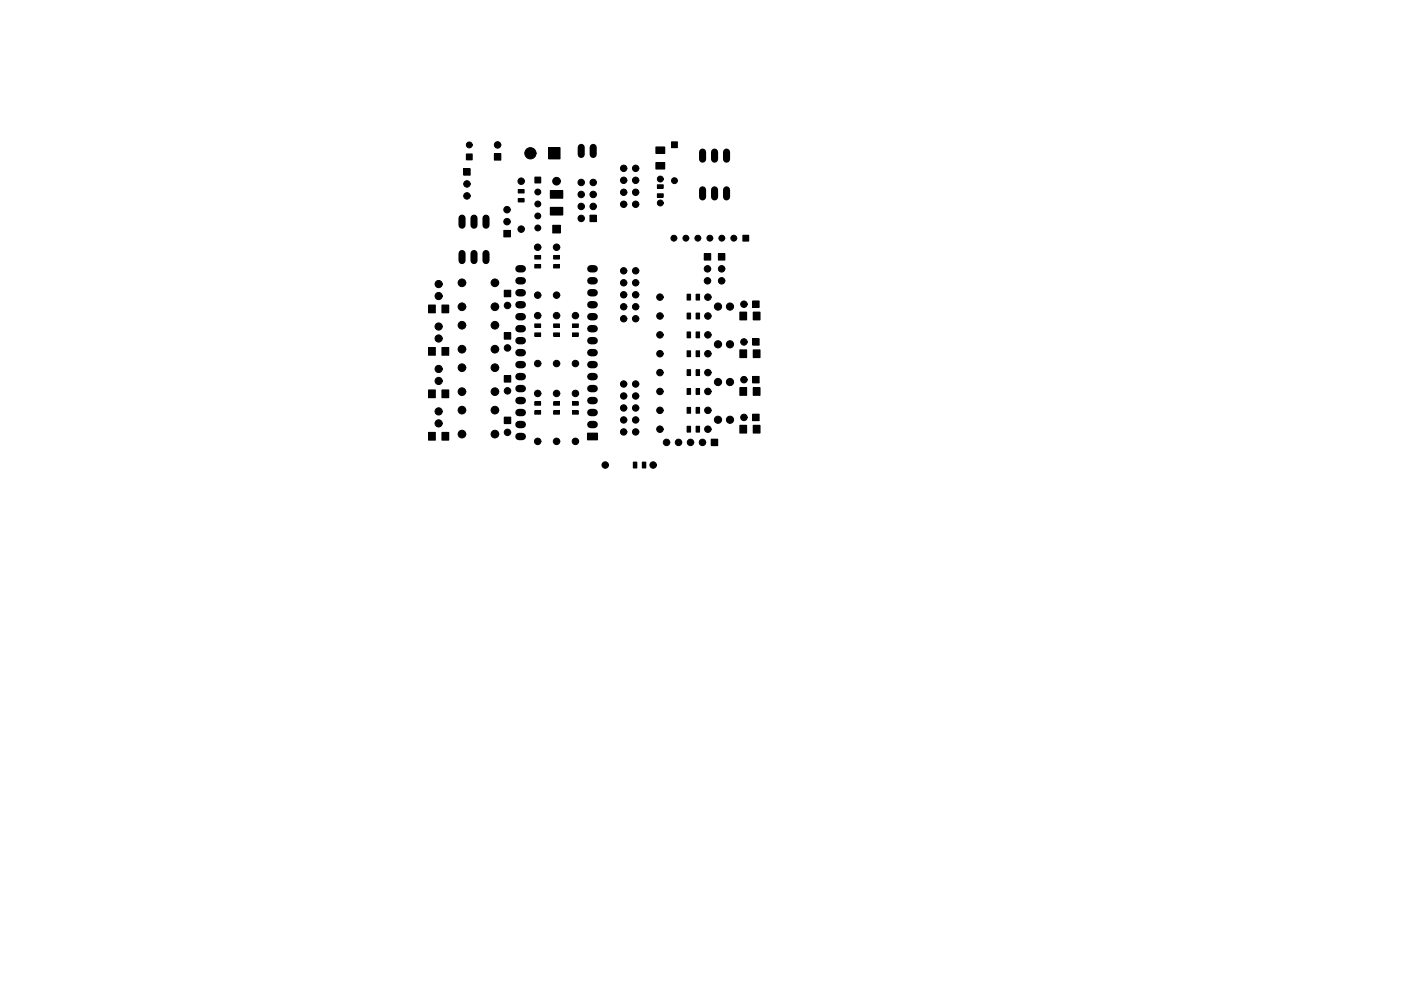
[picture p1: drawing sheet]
<svg xmlns="http://www.w3.org/2000/svg" width="297mm" height="210mm" viewBox="0 0 297 210" stroke-linecap="round" stroke-linejoin="round" font-family="sans-serif">
<g fill="#000">
<path d="M98.3 35.8h1.4v1.3h-1.4zM98.9 32.6h1.2v1.3h-1.2zM104.8 32.6h1.4v1.4h-1.4zM113.4 37.5h1.2v1.3h-1.2zM116.3 31.3h2.4v2.4h-2.4zM139.1 34.5h1.8v1.3h-1.8zM139.1 31.2h1.8v1.3h-1.8zM139.4 39.2h1.2v.7h-1.2zM142.4 30.1h1.2v1.2h-1.2zM106.8 48.9h1.4v1.3h-1.4zM109.9 42.1h1.2v.7h-1.2zM109.9 40.2h1.2v.7h-1.2z"/>
<path d="M113.4 56.1h1.2v.7h-1.2zM113.4 54.2h1.2v.7h-1.2zM116.7 40.4h2.6v1.6h-2.6zM116.7 44h2.6v1.6h-2.6zM117.2 47.8h1.6v1.6h-1.6zM117.4 56.1h1.2v.7h-1.2zM117.4 54.2h1.2v.7h-1.2zM125.1 45.6h1.4v1.4h-1.4zM139.4 41.1h1.2v.7h-1.2zM149.3 53.8h1.4v1.3h-1.4zM152.3 53.8h1.4v1.3h-1.4zM157.5 49.9h1.2v1.2h-1.2z"/>
<path d="M90.9 64.7h1.4v1.6h-1.4zM90.9 73.7h1.4v1.6h-1.4zM93.7 64.7h1.4v1.6h-1.4zM93.7 73.7h1.4v1.6h-1.4zM106.9 79.6h1.4v1.4h-1.4zM106.9 70.5h1.4v1.4h-1.4zM106.9 61.5h1.4v1.4h-1.4zM113.4 70.6h1.2v.7h-1.2zM113.4 68.7h1.2v.7h-1.2zM117.4 70.6h1.2v.7h-1.2zM117.4 68.7h1.2v.7h-1.2zM121.4 70.6h1.2v.7h-1.2z"/>
<path d="M121.4 68.7h1.2v.7h-1.2zM145.7 78.4h.7v1.2h-.7zM145.7 74.4h.7v1.2h-.7zM145.7 70.4h.7v1.2h-.7zM145.7 62.4h.7v1.2h-.7zM145.7 66.4h.7v1.2h-.7zM147.6 78.4h.7v1.2h-.7zM147.6 74.4h.7v1.2h-.7zM147.6 70.4h.7v1.2h-.7zM147.6 62.4h.7v1.2h-.7zM147.6 66.4h.7v1.2h-.7zM156.9 66.2h1.4v1.6h-1.4z"/>
<path d="M156.9 74.2h1.4v1.6h-1.4zM159.6 79.8h1.4v1.4h-1.4zM159.6 63.8h1.4v1.4h-1.4zM159.6 71.8h1.4v1.4h-1.4zM159.7 66.2h1.4v1.6h-1.4zM159.7 74.2h1.4v1.6h-1.4zM90.9 91.7h1.4v1.6h-1.4zM90.9 82.7h1.4v1.6h-1.4zM93.7 91.7h1.4v1.6h-1.4zM93.7 82.7h1.4v1.6h-1.4zM106.9 88.4h1.4v1.4h-1.4zM113.4 87.1h1.2v.7h-1.2z"/>
<path d="M113.4 85.2h1.2v.7h-1.2zM117.4 87.1h1.2v.7h-1.2zM117.4 85.2h1.2v.7h-1.2zM121.4 87.1h1.2v.7h-1.2zM121.4 85.2h1.2v.7h-1.2zM124.6 91.8h2.1v1.5h-2.1zM134.3 98h.7v1.2h-.7zM136.2 98h.7v1.2h-.7zM145.7 86.4h.7v1.2h-.7zM145.7 82.4h.7v1.2h-.7zM145.7 90.4h.7v1.2h-.7zM147.6 86.4h.7v1.2h-.7z"/>
<path d="M147.6 82.4h.7v1.2h-.7zM147.6 90.4h.7v1.2h-.7zM150.8 93.1h1.4v1.4h-1.4zM156.9 90.2h1.4v1.6h-1.4zM156.9 82.2h1.4v1.6h-1.4zM159.6 87.8h1.4v1.4h-1.4zM159.7 90.2h1.4v1.6h-1.4zM159.7 82.2h1.4v1.6h-1.4z"/>
<circle cx="99" cy="39" r=".69"/>
<circle cx="99.5" cy="30.7" r=".62"/>
<circle cx="105.5" cy="30.7" r=".69"/>
<circle cx="110.5" cy="38.4" r=".69"/>
<circle cx="112.5" cy="32.5" r="1.2"/>
<circle cx="118" cy="38.4" r=".81"/>
<circle cx="123.2" cy="38.7" r=".69"/>
<circle cx="125.8" cy="38.7" r=".69"/>
<circle cx="132.2" cy="35.7" r=".68"/>
<circle cx="132.2" cy="38.2" r=".68"/>
<circle cx="134.8" cy="35.7" r=".68"/>
<circle cx="134.8" cy="38.2" r=".68"/>
<circle cx="140" cy="38" r=".62"/>
<circle cx="143" cy="38.3" r=".62"/>
<circle cx="97.9" cy="60" r=".81"/>
<circle cx="99" cy="41.5" r=".69"/>
<circle cx="104.9" cy="60" r=".81"/>
<circle cx="107.5" cy="47" r=".69"/>
<circle cx="107.5" cy="44.5" r=".69"/>
<circle cx="110.5" cy="48.6" r=".69"/>
<circle cx="114" cy="52.4" r=".69"/>
<circle cx="114" cy="45.8" r=".62"/>
<circle cx="114" cy="48.3" r=".62"/>
<circle cx="114" cy="40.7" r=".62"/>
<circle cx="114" cy="43.3" r=".62"/>
<circle cx="118" cy="52.4" r=".69"/>
<circle cx="123.2" cy="46.3" r=".69"/>
<circle cx="123.2" cy="43.8" r=".69"/>
<circle cx="123.2" cy="41.2" r=".69"/>
<circle cx="125.8" cy="43.8" r=".69"/>
<circle cx="125.8" cy="41.2" r=".69"/>
<circle cx="132.2" cy="43.3" r=".68"/>
<circle cx="132.2" cy="57.4" r=".68"/>
<circle cx="132.2" cy="60" r=".68"/>
<circle cx="132.2" cy="40.8" r=".68"/>
<circle cx="134.8" cy="43.3" r=".68"/>
<circle cx="134.8" cy="57.4" r=".68"/>
<circle cx="134.8" cy="60" r=".68"/>
<circle cx="134.8" cy="40.8" r=".68"/>
<circle cx="140" cy="43" r=".62"/>
<circle cx="142.9" cy="50.5" r=".62"/>
<circle cx="145.4" cy="50.5" r=".62"/>
<circle cx="148" cy="50.5" r=".62"/>
<circle cx="150" cy="57" r=".69"/>
<circle cx="150" cy="59.5" r=".69"/>
<circle cx="150.5" cy="50.5" r=".62"/>
<circle cx="153" cy="57" r=".69"/>
<circle cx="153" cy="59.5" r=".69"/>
<circle cx="153" cy="50.5" r=".62"/>
<circle cx="155.6" cy="50.5" r=".62"/>
<circle cx="93" cy="71.8" r=".76"/>
<circle cx="93" cy="69.2" r=".76"/>
<circle cx="93" cy="62.8" r=".76"/>
<circle cx="93" cy="60.2" r=".76"/>
<circle cx="93" cy="78.2" r=".76"/>
<circle cx="97.9" cy="74" r=".81"/>
<circle cx="97.9" cy="69" r=".81"/>
<circle cx="97.9" cy="65" r=".81"/>
<circle cx="97.9" cy="78" r=".81"/>
<circle cx="104.9" cy="74" r=".81"/>
<circle cx="104.9" cy="69" r=".81"/>
<circle cx="104.9" cy="65" r=".81"/>
<circle cx="104.9" cy="78" r=".81"/>
<circle cx="107.6" cy="73.8" r=".69"/>
<circle cx="107.6" cy="64.8" r=".69"/>
<circle cx="114" cy="66.9" r=".69"/>
<circle cx="114" cy="77.1" r=".69"/>
<circle cx="114" cy="62.6" r=".69"/>
<circle cx="118" cy="66.9" r=".69"/>
<circle cx="118" cy="77.1" r=".69"/>
<circle cx="118" cy="62.6" r=".69"/>
<circle cx="122" cy="66.9" r=".69"/>
<circle cx="122" cy="77.1" r=".69"/>
<circle cx="132.2" cy="62.5" r=".68"/>
<circle cx="132.2" cy="65" r=".68"/>
<circle cx="132.2" cy="67.6" r=".68"/>
<circle cx="134.8" cy="67.6" r=".68"/>
<circle cx="134.8" cy="62.5" r=".68"/>
<circle cx="134.8" cy="65" r=".68"/>
<circle cx="139.9" cy="79" r=".69"/>
<circle cx="139.9" cy="63" r=".69"/>
<circle cx="139.9" cy="67" r=".69"/>
<circle cx="139.9" cy="71" r=".69"/>
<circle cx="139.9" cy="75" r=".69"/>
<circle cx="150.1" cy="79" r=".69"/>
<circle cx="150.1" cy="63" r=".69"/>
<circle cx="150.1" cy="67" r=".69"/>
<circle cx="150.1" cy="71" r=".69"/>
<circle cx="150.1" cy="75" r=".69"/>
<circle cx="152.2" cy="73" r=".76"/>
<circle cx="152.2" cy="65" r=".76"/>
<circle cx="154.8" cy="73" r=".76"/>
<circle cx="154.8" cy="65" r=".76"/>
<circle cx="157.7" cy="72.5" r=".69"/>
<circle cx="157.7" cy="64.5" r=".69"/>
<circle cx="93" cy="80.8" r=".76"/>
<circle cx="93" cy="87.2" r=".76"/>
<circle cx="93" cy="89.8" r=".76"/>
<circle cx="97.9" cy="87" r=".81"/>
<circle cx="97.9" cy="92" r=".81"/>
<circle cx="97.9" cy="83" r=".81"/>
<circle cx="104.9" cy="87" r=".81"/>
<circle cx="104.9" cy="92" r=".81"/>
<circle cx="104.9" cy="83" r=".81"/>
<circle cx="107.6" cy="91.7" r=".69"/>
<circle cx="107.6" cy="82.9" r=".69"/>
<circle cx="114" cy="83.4" r=".69"/>
<circle cx="114" cy="93.6" r=".69"/>
<circle cx="118" cy="93.6" r=".69"/>
<circle cx="118" cy="83.4" r=".69"/>
<circle cx="122" cy="83.4" r=".69"/>
<circle cx="122" cy="93.6" r=".69"/>
<circle cx="128.3" cy="98.6" r=".69"/>
<circle cx="132.2" cy="84" r=".68"/>
<circle cx="132.2" cy="81.4" r=".68"/>
<circle cx="132.2" cy="86.5" r=".68"/>
<circle cx="132.2" cy="89" r=".68"/>
<circle cx="132.2" cy="91.6" r=".68"/>
<circle cx="134.8" cy="81.4" r=".68"/>
<circle cx="134.8" cy="84" r=".68"/>
<circle cx="134.8" cy="89" r=".68"/>
<circle cx="134.8" cy="91.6" r=".68"/>
<circle cx="134.8" cy="86.5" r=".68"/>
<circle cx="138.5" cy="98.6" r=".69"/>
<circle cx="139.9" cy="91" r=".69"/>
<circle cx="139.9" cy="87" r=".69"/>
<circle cx="139.9" cy="83" r=".69"/>
<circle cx="141.3" cy="93.8" r=".69"/>
<circle cx="143.9" cy="93.8" r=".69"/>
<circle cx="146.4" cy="93.8" r=".69"/>
<circle cx="148.9" cy="93.8" r=".69"/>
<circle cx="150.1" cy="91" r=".69"/>
<circle cx="150.1" cy="87" r=".69"/>
<circle cx="150.1" cy="83" r=".69"/>
<circle cx="152.2" cy="89" r=".76"/>
<circle cx="152.2" cy="81" r=".76"/>
<circle cx="154.8" cy="89" r=".76"/>
<circle cx="154.8" cy="81" r=".76"/>
<circle cx="157.7" cy="80.5" r=".69"/>
<circle cx="157.7" cy="88.5" r=".69"/>
</g>
<g fill="none" stroke="#000" stroke-width=".21">
<path d="M98.3 35.8h1.4v1.3h-1.4zM98.9 32.6h1.2v1.3h-1.2zM104.8 32.6h1.4v1.4h-1.4zM113.4 37.5h1.2v1.3h-1.2zM116.3 31.3h2.4v2.4h-2.4zM139.1 34.5h1.8v1.3h-1.8zM139.1 31.2h1.8v1.3h-1.8zM139.4 39.2h1.2v.7h-1.2zM142.4 30.1h1.2v1.2h-1.2zM106.8 48.9h1.4v1.3h-1.4zM109.9 42.1h1.2v.7h-1.2zM109.9 40.2h1.2v.7h-1.2z"/>
<path d="M113.4 56.1h1.2v.7h-1.2zM113.4 54.2h1.2v.7h-1.2zM116.7 40.4h2.6v1.6h-2.6zM116.7 44h2.6v1.6h-2.6zM117.2 47.8h1.6v1.6h-1.6zM117.4 56.1h1.2v.7h-1.2zM117.4 54.2h1.2v.7h-1.2zM125.1 45.6h1.4v1.4h-1.4zM139.4 41.1h1.2v.7h-1.2zM149.3 53.8h1.4v1.3h-1.4zM152.3 53.8h1.4v1.3h-1.4zM157.5 49.9h1.2v1.2h-1.2z"/>
<path d="M90.9 64.7h1.4v1.6h-1.4zM90.9 73.7h1.4v1.6h-1.4zM93.7 64.7h1.4v1.6h-1.4zM93.7 73.7h1.4v1.6h-1.4zM106.9 79.6h1.4v1.4h-1.4zM106.9 70.5h1.4v1.4h-1.4zM106.9 61.5h1.4v1.4h-1.4zM113.4 70.6h1.2v.7h-1.2zM113.4 68.7h1.2v.7h-1.2zM117.4 70.6h1.2v.7h-1.2zM117.4 68.7h1.2v.7h-1.2zM121.4 70.6h1.2v.7h-1.2z"/>
<path d="M121.4 68.7h1.2v.7h-1.2zM145.7 78.4h.7v1.2h-.7zM145.7 74.4h.7v1.2h-.7zM145.7 70.4h.7v1.2h-.7zM145.7 62.4h.7v1.2h-.7zM145.7 66.4h.7v1.2h-.7zM147.6 78.4h.7v1.2h-.7zM147.6 74.4h.7v1.2h-.7zM147.6 70.4h.7v1.2h-.7zM147.6 62.4h.7v1.2h-.7zM147.6 66.4h.7v1.2h-.7zM156.9 66.2h1.4v1.6h-1.4z"/>
<path d="M156.9 74.2h1.4v1.6h-1.4zM159.6 79.8h1.4v1.4h-1.4zM159.6 63.8h1.4v1.4h-1.4zM159.6 71.8h1.4v1.4h-1.4zM159.7 66.2h1.4v1.6h-1.4zM159.7 74.2h1.4v1.6h-1.4zM90.9 91.7h1.4v1.6h-1.4zM90.9 82.7h1.4v1.6h-1.4zM93.7 91.7h1.4v1.6h-1.4zM93.7 82.7h1.4v1.6h-1.4zM106.9 88.4h1.4v1.4h-1.4zM113.4 87.1h1.2v.7h-1.2z"/>
<path d="M113.4 85.2h1.2v.7h-1.2zM117.4 87.1h1.2v.7h-1.2zM117.4 85.2h1.2v.7h-1.2zM121.4 87.1h1.2v.7h-1.2zM121.4 85.2h1.2v.7h-1.2zM124.6 91.8h2.1v1.5h-2.1zM134.3 98h.7v1.2h-.7zM136.2 98h.7v1.2h-.7zM145.7 86.4h.7v1.2h-.7zM145.7 82.4h.7v1.2h-.7zM145.7 90.4h.7v1.2h-.7zM147.6 86.4h.7v1.2h-.7z"/>
<path d="M147.6 82.4h.7v1.2h-.7zM147.6 90.4h.7v1.2h-.7zM150.8 93.1h1.4v1.4h-1.4zM156.9 90.2h1.4v1.6h-1.4zM156.9 82.2h1.4v1.6h-1.4zM159.6 87.8h1.4v1.4h-1.4zM159.7 90.2h1.4v1.6h-1.4zM159.7 82.2h1.4v1.6h-1.4z"/>
<circle cx="99" cy="39" r=".69"/>
<circle cx="99.5" cy="30.7" r=".62"/>
<circle cx="105.5" cy="30.7" r=".69"/>
<circle cx="110.5" cy="38.4" r=".69"/>
<circle cx="112.5" cy="32.5" r="1.2"/>
<circle cx="118" cy="38.4" r=".81"/>
<circle cx="123.2" cy="38.7" r=".69"/>
<circle cx="125.8" cy="38.7" r=".69"/>
<circle cx="132.2" cy="35.7" r=".68"/>
<circle cx="132.2" cy="38.2" r=".68"/>
<circle cx="134.8" cy="35.7" r=".68"/>
<circle cx="134.8" cy="38.2" r=".68"/>
<circle cx="140" cy="38" r=".62"/>
<circle cx="143" cy="38.3" r=".62"/>
<circle cx="97.9" cy="60" r=".81"/>
<circle cx="99" cy="41.5" r=".69"/>
<circle cx="104.9" cy="60" r=".81"/>
<circle cx="107.5" cy="47" r=".69"/>
<circle cx="107.5" cy="44.5" r=".69"/>
<circle cx="110.5" cy="48.6" r=".69"/>
<circle cx="114" cy="52.4" r=".69"/>
<circle cx="114" cy="45.8" r=".62"/>
<circle cx="114" cy="48.3" r=".62"/>
<circle cx="114" cy="40.7" r=".62"/>
<circle cx="114" cy="43.3" r=".62"/>
<circle cx="118" cy="52.4" r=".69"/>
<circle cx="123.2" cy="46.3" r=".69"/>
<circle cx="123.2" cy="43.8" r=".69"/>
<circle cx="123.2" cy="41.2" r=".69"/>
<circle cx="125.8" cy="43.8" r=".69"/>
<circle cx="125.8" cy="41.2" r=".69"/>
<circle cx="132.2" cy="43.3" r=".68"/>
<circle cx="132.2" cy="57.4" r=".68"/>
<circle cx="132.2" cy="60" r=".68"/>
<circle cx="132.2" cy="40.8" r=".68"/>
<circle cx="134.8" cy="43.3" r=".68"/>
<circle cx="134.8" cy="57.4" r=".68"/>
<circle cx="134.8" cy="60" r=".68"/>
<circle cx="134.8" cy="40.8" r=".68"/>
<circle cx="140" cy="43" r=".62"/>
<circle cx="142.9" cy="50.5" r=".62"/>
<circle cx="145.4" cy="50.5" r=".62"/>
<circle cx="148" cy="50.5" r=".62"/>
<circle cx="150" cy="57" r=".69"/>
<circle cx="150" cy="59.5" r=".69"/>
<circle cx="150.5" cy="50.5" r=".62"/>
<circle cx="153" cy="57" r=".69"/>
<circle cx="153" cy="59.5" r=".69"/>
<circle cx="153" cy="50.5" r=".62"/>
<circle cx="155.6" cy="50.5" r=".62"/>
<circle cx="93" cy="71.8" r=".76"/>
<circle cx="93" cy="69.2" r=".76"/>
<circle cx="93" cy="62.8" r=".76"/>
<circle cx="93" cy="60.2" r=".76"/>
<circle cx="93" cy="78.2" r=".76"/>
<circle cx="97.9" cy="74" r=".81"/>
<circle cx="97.9" cy="69" r=".81"/>
<circle cx="97.9" cy="65" r=".81"/>
<circle cx="97.9" cy="78" r=".81"/>
<circle cx="104.9" cy="74" r=".81"/>
<circle cx="104.9" cy="69" r=".81"/>
<circle cx="104.9" cy="65" r=".81"/>
<circle cx="104.9" cy="78" r=".81"/>
<circle cx="107.6" cy="73.8" r=".69"/>
<circle cx="107.6" cy="64.8" r=".69"/>
<circle cx="114" cy="66.9" r=".69"/>
<circle cx="114" cy="77.1" r=".69"/>
<circle cx="114" cy="62.6" r=".69"/>
<circle cx="118" cy="66.9" r=".69"/>
<circle cx="118" cy="77.1" r=".69"/>
<circle cx="118" cy="62.6" r=".69"/>
<circle cx="122" cy="66.9" r=".69"/>
<circle cx="122" cy="77.1" r=".69"/>
<circle cx="132.2" cy="62.5" r=".68"/>
<circle cx="132.2" cy="65" r=".68"/>
<circle cx="132.2" cy="67.6" r=".68"/>
<circle cx="134.8" cy="67.6" r=".68"/>
<circle cx="134.8" cy="62.5" r=".68"/>
<circle cx="134.8" cy="65" r=".68"/>
<circle cx="139.9" cy="79" r=".69"/>
<circle cx="139.9" cy="63" r=".69"/>
<circle cx="139.9" cy="67" r=".69"/>
<circle cx="139.9" cy="71" r=".69"/>
<circle cx="139.9" cy="75" r=".69"/>
<circle cx="150.1" cy="79" r=".69"/>
<circle cx="150.1" cy="63" r=".69"/>
<circle cx="150.1" cy="67" r=".69"/>
<circle cx="150.1" cy="71" r=".69"/>
<circle cx="150.1" cy="75" r=".69"/>
<circle cx="152.2" cy="73" r=".76"/>
<circle cx="152.2" cy="65" r=".76"/>
<circle cx="154.8" cy="73" r=".76"/>
<circle cx="154.8" cy="65" r=".76"/>
<circle cx="157.7" cy="72.5" r=".69"/>
<circle cx="157.7" cy="64.5" r=".69"/>
<circle cx="93" cy="80.8" r=".76"/>
<circle cx="93" cy="87.2" r=".76"/>
<circle cx="93" cy="89.8" r=".76"/>
<circle cx="97.9" cy="87" r=".81"/>
<circle cx="97.9" cy="92" r=".81"/>
<circle cx="97.9" cy="83" r=".81"/>
<circle cx="104.9" cy="87" r=".81"/>
<circle cx="104.9" cy="92" r=".81"/>
<circle cx="104.9" cy="83" r=".81"/>
<circle cx="107.6" cy="91.7" r=".69"/>
<circle cx="107.6" cy="82.9" r=".69"/>
<circle cx="114" cy="83.4" r=".69"/>
<circle cx="114" cy="93.6" r=".69"/>
<circle cx="118" cy="93.6" r=".69"/>
<circle cx="118" cy="83.4" r=".69"/>
<circle cx="122" cy="83.4" r=".69"/>
<circle cx="122" cy="93.6" r=".69"/>
<circle cx="128.3" cy="98.6" r=".69"/>
<circle cx="132.2" cy="84" r=".68"/>
<circle cx="132.2" cy="81.4" r=".68"/>
<circle cx="132.2" cy="86.5" r=".68"/>
<circle cx="132.2" cy="89" r=".68"/>
<circle cx="132.2" cy="91.6" r=".68"/>
<circle cx="134.8" cy="81.4" r=".68"/>
<circle cx="134.8" cy="84" r=".68"/>
<circle cx="134.8" cy="89" r=".68"/>
<circle cx="134.8" cy="91.6" r=".68"/>
<circle cx="134.8" cy="86.5" r=".68"/>
<circle cx="138.5" cy="98.6" r=".69"/>
<circle cx="139.9" cy="91" r=".69"/>
<circle cx="139.9" cy="87" r=".69"/>
<circle cx="139.9" cy="83" r=".69"/>
<circle cx="141.3" cy="93.8" r=".69"/>
<circle cx="143.9" cy="93.8" r=".69"/>
<circle cx="146.4" cy="93.8" r=".69"/>
<circle cx="148.9" cy="93.8" r=".69"/>
<circle cx="150.1" cy="91" r=".69"/>
<circle cx="150.1" cy="87" r=".69"/>
<circle cx="150.1" cy="83" r=".69"/>
<circle cx="152.2" cy="89" r=".76"/>
<circle cx="152.2" cy="81" r=".76"/>
<circle cx="154.8" cy="89" r=".76"/>
<circle cx="154.8" cy="81" r=".76"/>
<circle cx="157.7" cy="80.5" r=".69"/>
<circle cx="157.7" cy="88.5" r=".69"/>
</g>
<g fill="none" stroke="#000" stroke-width="1.5">
<path d="M123.2 31.2v1.6M125.8 31.2v1.6M149 32.2v1.6M151.5 32.2v1.6M154 32.2v1.6M98 46.2v1.6M98 53.7v1.6M100.5 46.2v1.6M100.5 53.7v1.6M103 46.2v1.6M103 53.7v1.6M149 40.2v1.6"/>
<path d="M151.5 40.2v1.6M154 40.2v1.6"/>
</g>
<g fill="none" stroke="#000" stroke-width="1.6">
<path d="M110 59.5h.7M110 57h.7M125.3 59.5h.7M125.3 57h.7M110 79.8h.7M110 77.3h.7M110 74.8h.7M110 72.2h.7M110 69.7h.7M110 67.1h.7M110 64.6h.7M110 62.1h.7"/>
<path d="M125.3 79.8h.7M125.3 77.3h.7M125.3 74.8h.7M125.3 72.2h.7M125.3 69.7h.7M125.3 67.1h.7M125.3 64.6h.7M125.3 62.1h.7M110 90h.7M110 87.5h.7M110 84.9h.7M110 82.4h.7"/>
<path d="M110 92.5h.7M125.3 90h.7M125.3 87.5h.7M125.3 84.9h.7M125.3 82.4h.7"/>
</g>
</svg>
